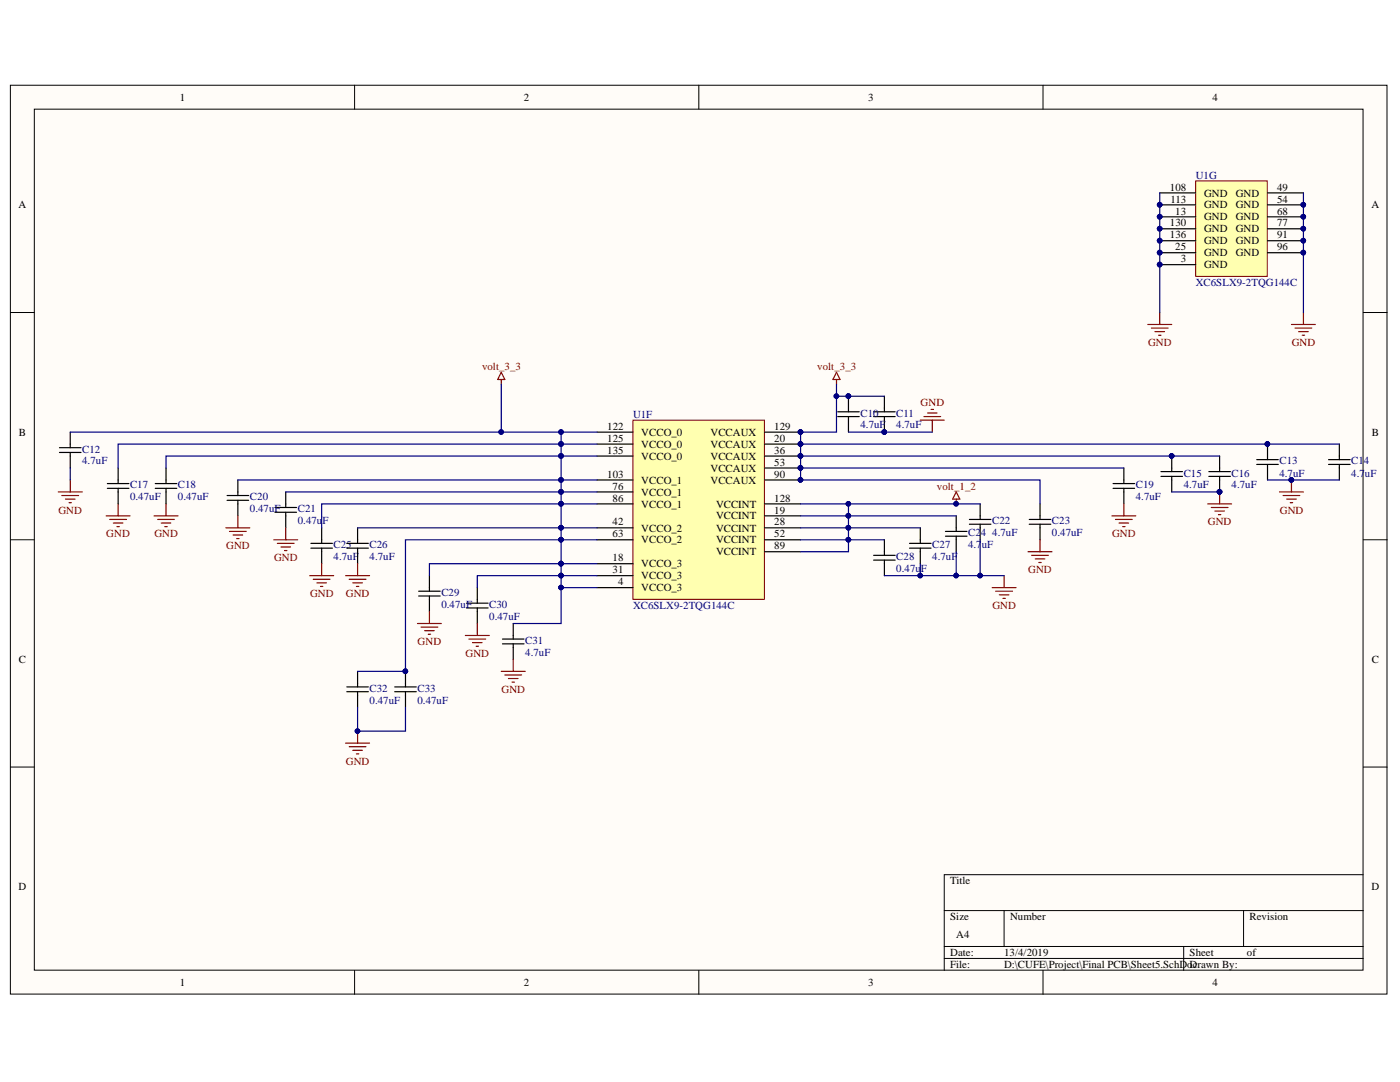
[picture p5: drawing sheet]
<svg xmlns="http://www.w3.org/2000/svg" width="279mm" height="216mm" viewBox="0 0 279 216" stroke-linecap="round" stroke-linejoin="round" font-family="sans-serif">
<defs><g id="words">
<g font-size="2.2">
<text x="35.9" y="20.1">1</text>
<text x="104.6" y="20.1">2</text>
<text x="173.3" y="20.1">3</text>
<text x="242" y="20.1">4</text>
<text x="3.7" y="41.6">A</text>
<text x="233.5" y="38">108</text>
<text x="233.6" y="40.4">113</text>
<text x="240.3" y="39.2">GND</text>
<text x="240.3" y="41.6">GND</text>
<text x="246.6" y="39.2">GND</text>
<text x="246.6" y="41.6">GND</text>
<text x="254.9" y="38">49</text>
<text x="254.9" y="40.4">54</text>
<text x="273.7" y="41.6">A</text>
<text x="233.5" y="45.2">130</text>
<text x="233.5" y="47.6">136</text>
<text x="234.5" y="42.8">13</text>
<text x="240.3" y="44">GND</text>
<text x="240.3" y="46.4">GND</text>
<text x="246.6" y="44">GND</text>
<text x="246.6" y="46.4">GND</text>
<text x="254.9" y="42.8">68</text>
<text x="254.9" y="45.2">77</text>
<text x="254.9" y="47.6">91</text>
<text x="234.5" y="49.9">25</text>
<text x="235.6" y="52.4">3</text>
<text x="240.3" y="48.8">GND</text>
<text x="240.3" y="51.1">GND</text>
<text x="240.3" y="53.5">GND</text>
<text x="246.6" y="48.8">GND</text>
<text x="246.6" y="51.1">GND</text>
<text x="254.9" y="49.9">96</text>
<text x="3.8" y="86.9">B</text>
<text x="121.2" y="85.8">122</text>
<text x="121.2" y="88.2">125</text>
<text x="128" y="86.9">VCCO_0</text>
<text x="128" y="89.3">VCCO_0</text>
<text x="141.8" y="86.9">VCCAUX</text>
<text x="141.8" y="89.3">VCCAUX</text>
<text x="154.5" y="85.8">129</text>
<text x="154.5" y="88.2">20</text>
<text x="273.8" y="86.9">B</text>
<text x="121.2" y="90.5">135</text>
<text x="121.2" y="95.3">103</text>
<text x="128" y="91.7">VCCO_0</text>
<text x="141.8" y="91.7">VCCAUX</text>
<text x="141.8" y="94.1">VCCAUX</text>
<text x="154.5" y="90.5">36</text>
<text x="154.5" y="92.9">53</text>
<text x="154.5" y="95.3">90</text>
<text x="122.2" y="97.7">76</text>
<text x="122.2" y="100.1">86</text>
<text x="128" y="96.5">VCCO_1</text>
<text x="128" y="98.9">VCCO_1</text>
<text x="128" y="101.3">VCCO_1</text>
<text x="141.8" y="96.5">VCCAUX</text>
<text x="142.9" y="101.3">VCCINT</text>
<text x="154.5" y="100.1">128</text>
<text x="122.2" y="104.8">42</text>
<text x="122.2" y="107.2">63</text>
<text x="128" y="106.1">VCCO_2</text>
<text x="142.9" y="103.7">VCCINT</text>
<text x="142.9" y="106.1">VCCINT</text>
<text x="154.5" y="102.5">19</text>
<text x="154.5" y="104.8">28</text>
<text x="154.5" y="107.2">52</text>
<text x="122.2" y="112">18</text>
<text x="128" y="108.4">VCCO_2</text>
<text x="128" y="113.2">VCCO_3</text>
<text x="142.9" y="108.4">VCCINT</text>
<text x="142.9" y="110.8">VCCINT</text>
<text x="154.5" y="109.6">89</text>
<text x="122.2" y="114.4">31</text>
<text x="123.3" y="116.8">4</text>
<text x="128" y="115.6">VCCO_3</text>
<text x="128" y="118">VCCO_3</text>
<text x="3.8" y="132.3">C</text>
<text x="273.8" y="132.3">C</text>
<text x="3.7" y="177.6">D</text>
<text x="189.7" y="176.5">Title</text>
<text x="273.7" y="177.6">D</text>
<text x="189.7" y="183.6">Size</text>
<text x="201.6" y="183.6">Number</text>
<text x="249.4" y="183.6">Revision</text>
<text x="189.7" y="190.8">Date:</text>
<text x="190.8" y="187.2">A4</text>
<text x="200.4" y="190.8">13/4/2019</text>
<text x="237.4" y="190.8">Sheet</text>
<text x="248.8" y="190.8">of</text>
<text x="35.9" y="196.8">1</text>
<text x="104.6" y="196.8">2</text>
<text x="173.3" y="196.8">3</text>
<text x="189.7" y="193.2">File:</text>
<text x="200.4" y="193.2">D:\CUFE\Project\Final PCB\Sheet5.SchDoc</text>
<text x="237.4" y="193.2">Drawn By:</text>
<text x="242" y="196.8">4</text>
</g>
<g font-size="2.2" fill="#000080">
<text x="238.6" y="35.6">U1G</text>
<text x="238.6" y="57.1">XC6SLX9-2TQG144C</text>
<text x="126.3" y="83.4">U1F</text>
<text x="171.7" y="83.1">C10</text>
<text x="178.9" y="83.1">C11</text>
<text x="171.7" y="85.5">4.7uF</text>
<text x="178.9" y="85.5">4.7uF</text>
<text x="16.4" y="90.3">C12</text>
<text x="16.4" y="92.7">4.7uF</text>
<text x="236.2" y="95.1">C15</text>
<text x="245.8" y="95.1">C16</text>
<text x="255.3" y="92.7">C13</text>
<text x="255.3" y="95.1">4.7uF</text>
<text x="269.7" y="92.7">C14</text>
<text x="269.7" y="95.1">4.7uF</text>
<text x="26" y="97.5">C17</text>
<text x="26" y="99.9">0.47uF</text>
<text x="35.5" y="97.5">C18</text>
<text x="35.5" y="99.9">0.47uF</text>
<text x="49.9" y="99.9">C20</text>
<text x="226.7" y="97.5">C19</text>
<text x="226.7" y="99.9">4.7uF</text>
<text x="236.2" y="97.5">4.7uF</text>
<text x="245.8" y="97.5">4.7uF</text>
<text x="49.9" y="102.2">0.47uF</text>
<text x="59.4" y="102.2">C21</text>
<text x="59.4" y="104.6">0.47uF</text>
<text x="193.2" y="107">C24</text>
<text x="198" y="104.6">C22</text>
<text x="198" y="107">4.7uF</text>
<text x="209.9" y="104.6">C23</text>
<text x="209.9" y="107">0.47uF</text>
<text x="66.6" y="109.4">C25</text>
<text x="66.6" y="111.8">4.7uF</text>
<text x="73.8" y="109.4">C26</text>
<text x="73.8" y="111.8">4.7uF</text>
<text x="178.9" y="111.8">C28</text>
<text x="186.1" y="109.4">C27</text>
<text x="186.1" y="111.8">4.7uF</text>
<text x="193.2" y="109.4">4.7uF</text>
<text x="88.1" y="118.9">C29</text>
<text x="178.9" y="114.2">0.47uF</text>
<text x="88.1" y="121.3">0.47uF</text>
<text x="97.6" y="121.3">C30</text>
<text x="97.6" y="123.7">0.47uF</text>
<text x="126.3" y="121.6">XC6SLX9-2TQG144C</text>
<text x="104.8" y="128.5">C31</text>
<text x="104.8" y="130.9">4.7uF</text>
<text x="73.8" y="138">C32</text>
<text x="73.8" y="140.4">0.47uF</text>
<text x="83.3" y="138">C33</text>
<text x="83.3" y="140.4">0.47uF</text>
</g>
<g font-size="2.2" fill="#800000">
<text x="229.1" y="69">GND</text>
<text x="257.8" y="69">GND</text>
<text x="96.2" y="73.8">volt_3_3</text>
<text x="163.1" y="73.8">volt_3_3</text>
<text x="183.7" y="81">GND</text>
<text x="187" y="97.7">volt_1_2</text>
<text x="11.7" y="102.5">GND</text>
<text x="21.2" y="107.2">GND</text>
<text x="30.8" y="107.2">GND</text>
<text x="221.9" y="107.2">GND</text>
<text x="241" y="104.8">GND</text>
<text x="255.4" y="102.5">GND</text>
<text x="45.1" y="109.6">GND</text>
<text x="54.7" y="112">GND</text>
<text x="61.9" y="119.2">GND</text>
<text x="69" y="119.2">GND</text>
<text x="205.2" y="114.4">GND</text>
<text x="198.1" y="121.6">GND</text>
<text x="83.4" y="128.7">GND</text>
<text x="92.9" y="131.1">GND</text>
<text x="100.1" y="138.3">GND</text>
<text x="69" y="152.6">GND</text>
</g>
</g></defs>
<g fill="#fffcf8" stroke="#000" stroke-width=".2">
<path d="M2.1 17h274.7v181.4h-274.7z"/>
<path d="M6.8 21.8h265.2v171.8h-265.2z"/>
</g>
<g fill="none" stroke="#000" stroke-width=".2">
<path d="M70.8 17v4.8M139.5 17v4.8M208.2 17v4.8M2.1 62.4h4.7M272.1 62.4h4.8M2.1 107.7h4.7M272.1 107.7h4.8M2.1 153.1h4.7M272.1 153.1h4.8M272.1 174.5h-83.7v19.1M70.8 193.6v4.8M139.5 193.6v4.8"/>
<path d="M188.4 181.7h83.7M188.4 188.9h83.7M188.4 191.2h83.7M200.4 181.7v7.2M208.2 193.6v4.8M236.2 188.9v4.7M248.2 181.7v7.2"/>
</g>
<path d="M126.3 83.8h26.3v35.8h-26.3z" fill="#ffffb0" stroke="#800000" stroke-width=".2"/>
<g fill="none" stroke="#000" stroke-width=".24">
<path d="M119.2 86.2h7.1M119.2 88.6h7.1M119.2 91h7.1M119.2 95.8h7.1M119.2 98.2h7.1M152.6 86.2h7.2M152.6 88.6h7.2M152.6 91h7.2M152.6 93.4h7.2M152.6 95.8h7.2M119.2 100.5h7.1M119.2 105.3h7.1"/>
<path d="M119.2 107.7h7.1M119.2 112.5h7.1M119.2 114.9h7.1M119.2 117.3h7.1M152.6 100.5h7.2M152.6 102.9h7.2M152.6 105.3h7.2M152.6 107.7h7.2M152.6 110.1h7.2"/>
</g>
<g fill="#000080" stroke="#000080" stroke-width=".2">
<circle cx="159.7" cy="86.2" r=".45"/>
<circle cx="159.7" cy="88.6" r=".45"/>
<circle cx="159.7" cy="91" r=".45"/>
<circle cx="159.7" cy="93.4" r=".45"/>
<circle cx="159.7" cy="95.7" r=".45"/>
</g>
<path d="M238.6 36.1h14.3v19.1h-14.3z" fill="#ffffb0" stroke="#800000" stroke-width=".2"/>
<g fill="none" stroke="#000" stroke-width=".24">
<path d="M231.5 38.5h7.1M253 38.5h7.1M231.5 40.9h7.1M231.5 43.3h7.1M231.5 45.7h7.1M231.5 48h7.1M231.5 50.4h7.1M231.5 52.8h7.1M253 40.9h7.1M253 43.3h7.1M253 45.7h7.1M253 48h7.1"/>
<path d="M253 50.4h7.1M169.3 79.1v3.1M176.5 79.1v3.1M11.9 90.3h4.3M11.9 89.3h4.3M14 86.2v3.1M14 90.3v3.1M21.4 97.4h4.3M21.4 96.5h4.3M23.6 93.4v3.1M23.6 97.4v3.1M31 97.4h4.3"/>
<path d="M31 96.5h4.3M33.1 93.4v3.1M33.1 97.4v3.1M45.3 99.8h4.3M45.3 98.9h4.3M47.5 95.8v3.1M47.5 99.8v3.1M57 98.2v3.1M167.2 83.1h4.3M167.2 82.2h4.3M169.3 83.1v3.1M174.3 83.1h4.3"/>
<path d="M174.3 82.2h4.3M176.5 83.1v3.1M222.1 97.4h4.3M222.1 96.5h4.3M224.3 93.4v3.1M224.3 97.4v3.1M231.7 95.1h4.3M231.7 94.1h4.3M233.8 91v3.1M233.8 95.1v3.1M241.3 95.1h4.3M241.3 94.1h4.3"/>
<path d="M243.4 91v3.1M243.4 95.1v3.1M250.8 92.7h4.3M250.8 91.7h4.3M253 88.6v3.1M253 92.7v3.1M265.1 92.7h4.3M265.1 91.7h4.3M267.3 88.6v3.1M267.3 92.7v3.1M54.9 102.2h4.3M54.9 101.3h4.3"/>
<path d="M57 102.2v3.1M62 109.4h4.3M62 108.4h4.3M64.2 105.3v3.1M64.2 109.4v3.1M69.2 109.4h4.3M69.2 108.4h4.3M71.4 105.3v3.1M71.4 109.4v3.1M83.5 118.9h4.4M83.5 118h4.4M85.7 114.9v3.1"/>
<path d="M85.7 118.9v3.1M95.3 117.3v3.1M174.3 111.8h4.3M174.3 110.8h4.3M176.5 107.7v3.1M176.5 111.8v3.1M181.5 109.4h4.3M181.5 108.4h4.3M183.7 105.3v3.1M183.7 109.4v3.1M188.7 107h4.3M188.7 106h4.3"/>
<path d="M190.8 102.9v3.1M190.8 107v3.1M193.5 104.6h4.3M193.5 103.7h4.3M195.6 100.5v3.2M195.6 104.6v3.1M205.4 104.6h4.3M205.4 103.7h4.3M207.6 100.5v3.2M207.6 104.6v3.1M69.2 138h4.3M69.2 137.1h4.3"/>
<path d="M71.4 134v3.1M71.4 138v3.1M78.8 138h4.3M78.8 137.1h4.3M80.9 134v3.1M80.9 138v3.1M93.1 121.3h4.3M93.1 120.4h4.3M95.3 121.3v3.1M100.3 128.5h4.3M100.3 127.5h4.3M102.4 124.4v3.1"/>
<path d="M102.4 128.5v3.1"/>
</g>
<g fill="#000080" stroke="#000080" stroke-width=".2">
<circle cx="231.4" cy="40.9" r=".45"/>
<circle cx="231.4" cy="43.2" r=".45"/>
<circle cx="231.4" cy="45.6" r=".45"/>
<circle cx="231.4" cy="48" r=".45"/>
<circle cx="231.4" cy="50.4" r=".45"/>
<circle cx="231.4" cy="52.8" r=".45"/>
<circle cx="260.1" cy="40.9" r=".45"/>
<circle cx="260.1" cy="43.2" r=".45"/>
<circle cx="260.1" cy="45.6" r=".45"/>
<circle cx="260.1" cy="48" r=".45"/>
<circle cx="260.1" cy="50.4" r=".45"/>
<circle cx="190.8" cy="100.5" r=".45"/>
<circle cx="176.5" cy="86.2" r=".45"/>
<circle cx="243.4" cy="98.1" r=".45"/>
<circle cx="252.9" cy="88.6" r=".45"/>
<circle cx="169.3" cy="79" r=".45"/>
<circle cx="257.7" cy="95.7" r=".45"/>
<circle cx="233.8" cy="91" r=".45"/>
<circle cx="71.3" cy="145.9" r=".45"/>
<circle cx="80.9" cy="133.9" r=".45"/>
<circle cx="195.6" cy="114.8" r=".45"/>
<circle cx="190.8" cy="114.8" r=".45"/>
<circle cx="183.6" cy="114.8" r=".45"/>
<circle cx="169.3" cy="100.5" r=".45"/>
<circle cx="169.3" cy="102.9" r=".45"/>
<circle cx="169.3" cy="105.3" r=".45"/>
<circle cx="169.3" cy="107.7" r=".45"/>
<circle cx="166.9" cy="79" r=".45"/>
<circle cx="159.7" cy="91" r=".45"/>
<circle cx="159.7" cy="93.4" r=".45"/>
<circle cx="159.7" cy="86.2" r=".45"/>
<circle cx="159.7" cy="88.6" r=".45"/>
<circle cx="159.7" cy="95.7" r=".45"/>
<circle cx="112" cy="86.2" r=".45"/>
<circle cx="112" cy="88.6" r=".45"/>
<circle cx="112" cy="91" r=".45"/>
<circle cx="112" cy="95.7" r=".45"/>
<circle cx="112" cy="98.1" r=".45"/>
<circle cx="112" cy="100.5" r=".45"/>
<circle cx="112" cy="105.3" r=".45"/>
<circle cx="112" cy="107.7" r=".45"/>
<circle cx="112" cy="112.5" r=".45"/>
<circle cx="112" cy="117.2" r=".45"/>
<circle cx="112" cy="114.8" r=".45"/>
<circle cx="100" cy="86.2" r=".45"/>
</g>
<g fill="none" stroke="#800000" stroke-width=".24">
<path d="M100 74.3l.8 1.4h-1.5zM100 75.7v1M166.9 74.3l.8 1.4h-1.5zM166.9 75.7v1M229.1 64.7h4.7M229.8 65.5h3.3M230.5 66.2h1.9M231.2 66.9h.5M231.5 62.4v2.3M257.7 64.7h4.8M258.5 65.5h3.3M259.2 66.2h1.9"/>
<path d="M259.9 66.9h.5M260.1 62.4v2.3M11.6 98.2h4.8M12.3 98.9h3.4M13.1 99.6h1.9M14 95.8v2.4M183.7 83.8h4.7M184.4 83.1h3.3M185.1 82.4h1.9M185.8 81.7h.5M186.1 83.8v2.4M190.8 98.2l.8 1.4h-1.5z"/>
<path d="M190.8 99.6v.9M243.4 98.2v2.3M255.3 98.2h4.8M256.1 98.9h3.3M256.8 99.6h1.9M257.7 95.8v2.4M13.8 100.3h.5M21.2 102.9h4.8M21.9 103.7h3.3M22.6 104.4h1.9M23.3 105.1h.5M23.6 100.5v2.4"/>
<path d="M30.7 102.9h4.8M31.5 103.7h3.3M32.2 104.4h1.9M32.9 105.1h.5M33.1 100.5v2.4M45.1 105.3h4.8M45.8 106h3.3M46.5 106.8h1.9M47.2 107.5h.5M47.5 102.9v2.4M54.6 107.7h4.8M55.4 108.4h3.3"/>
<path d="M56.1 109.1h1.9M56.8 109.9h.5M57 105.3v2.4M61.8 114.9h4.8M62.5 115.6h3.4M63.2 116.3h2M64 117h.4M64.2 112.5v2.4M69 114.9h4.8M69.7 115.6h3.3M70.4 116.3h1.9M71.1 117h.5"/>
<path d="M71.4 112.5v2.4M198 117.3h4.8M198.7 118h3.4M199.4 118.7h1.9M200.2 119.4h.4M200.4 114.9v2.4M205.2 110.1h4.7M205.9 110.8h3.3M206.6 111.5h1.9M207.3 112.2h.5M207.6 107.7v2.4M221.9 102.9h4.8"/>
<path d="M222.6 103.7h3.4M223.3 104.4h1.9M224 105.1h.5M224.3 100.5v2.4M241 100.5h4.8M241.7 101.3h3.4M242.4 102h2M243.2 102.7h.4M257.5 100.3h.5M83.3 124.4h4.8M84 125.1h3.4M84.7 125.8h2"/>
<path d="M85.5 126.6h.4M85.7 122v2.4M92.9 126.8h4.7M93.6 127.5h3.3M94.3 128.2h1.9M95 129h.5M95.3 124.4v2.4M100 134h4.8M100.8 134.7h3.3M101.5 135.4h1.9M102.2 136.1h.5M102.4 131.6v2.4"/>
<path d="M69 148.3h4.8M69.7 149h3.3M70.4 149.7h1.9M71.1 150.4h.5M71.4 145.9v2.4"/>
</g>
<g fill="none" stroke="#000080" stroke-width=".24">
<path d="M231.5 38.5v23.9M260.1 38.5v23.9M100 76.7v9.5h19.2M166.9 76.7v2.4h9.6M166.9 79.1v7.1h-7.1v9.6h47.8v4.7M14 86.2h86M14 93.4v2.4M33.1 93.4v-2.4h78.9v4.8h7.2M47.5 95.8h64.5v2.4h7.2M57 98.2h55v2.3h7.2M112 86.2v2.4h7.2M119.2 91h-7.2v-2.4h-88.4v4.8"/>
<path d="M159.8 91h83.6M159.8 88.6h107.5M159.8 93.4h64.5M169.3 86.2h16.8M233.8 98.2h9.6M253 95.8h14.3M64.2 105.3v-4.8h47.8v4.8h7.2M71.4 105.3h40.6v2.4h7.2M95.3 117.3v-2.4h16.7v2.4h7.2M112 112.5v2.4h7.2M112 112.5h-26.3v2.4M112 117.3v7.1h-9.6"/>
<path d="M112 112.5v-4.8h-31.1v26.3h-9.5M112 112.5h7.2M159.8 100.5h35.8M159.8 107.7h16.7M169.3 100.5v2.4h-9.5M176.5 114.9h7.2M183.7 112.5v2.4h7.1M183.7 105.3h-14.4v4.8h-9.5M190.8 110.1v4.8h4.8M190.8 102.9h-21.5v2.4h-9.5M195.6 107.7v7.2h4.8M71.4 141.1v4.8h9.5v-4.8"/>
</g>
<use href="#words"/>
</svg>
